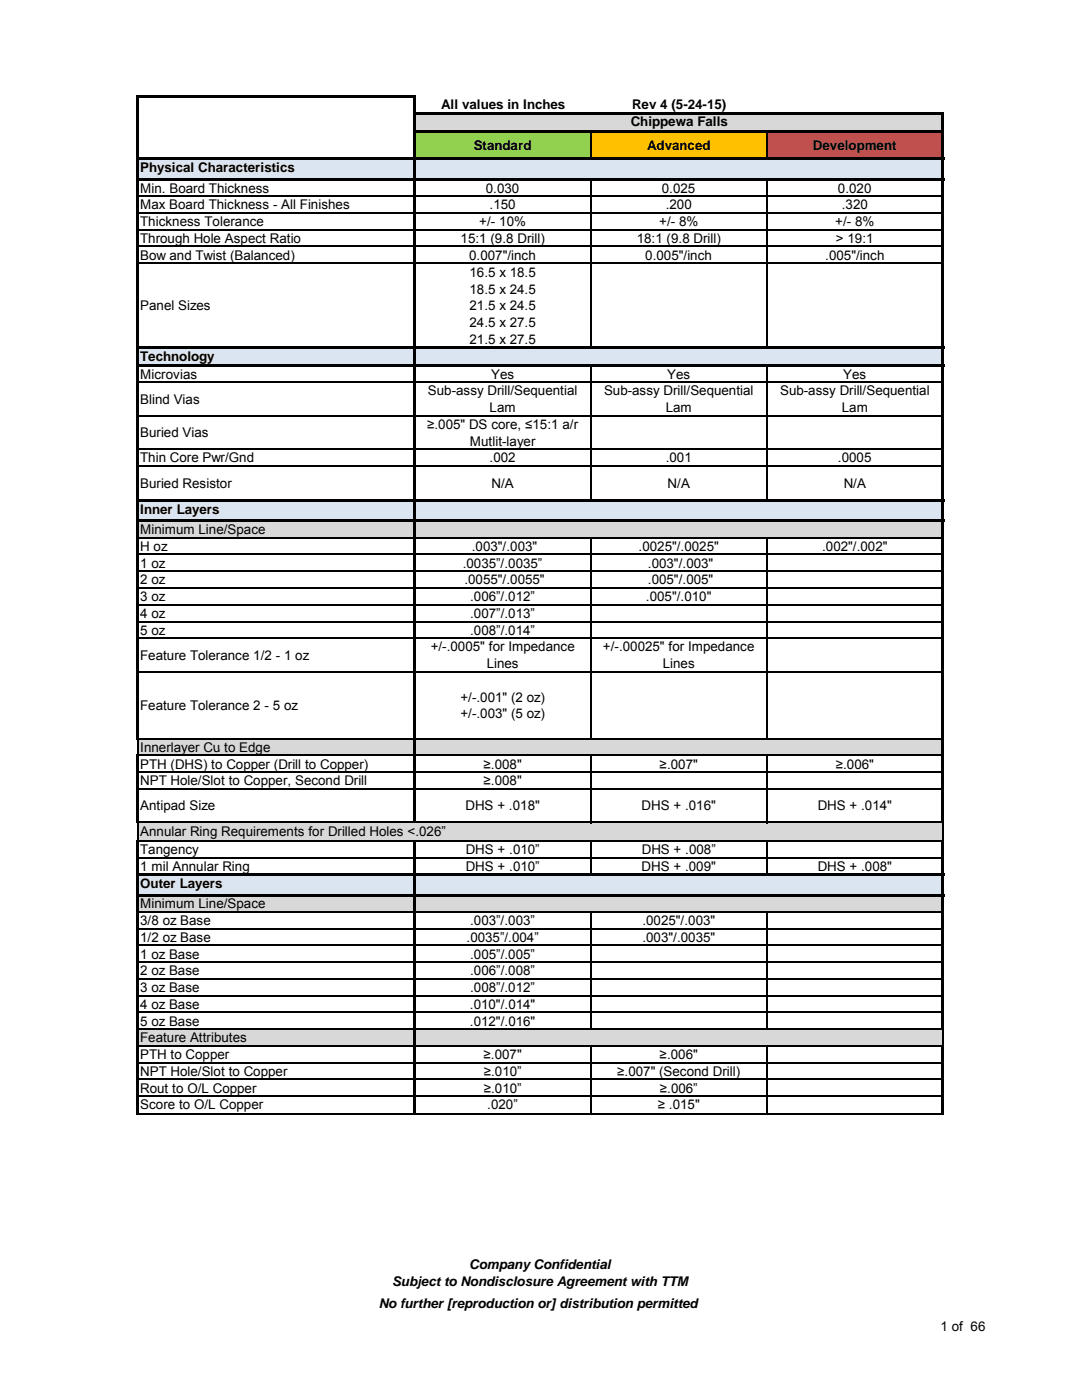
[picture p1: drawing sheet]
<svg xmlns="http://www.w3.org/2000/svg" width="216mm" height="279mm" viewBox="0 0 216 279" stroke-linecap="round" stroke-linejoin="round" font-family="sans-serif">
<defs><g id="words">
<g font-size="2.7">
<text x="88" y="21.7">All values in Inches</text>
<text x="126.1" y="21.7">Rev 4 (5-24-15)</text>
<text x="94.5" y="29.9">Standard</text>
<text x="125.9" y="25.2">Chippewa Falls</text>
<text x="129.1" y="29.9">Advanced</text>
<text x="162.2" y="29.9">Development</text>
<text x="28" y="34.4">Physical Characteristics</text>
<text x="28" y="38.4">Min. Board Thickness</text>
<text x="28" y="41.8">Max Board Thickness - All Finishes</text>
<text x="96.9" y="38.4">0.030</text>
<text x="97.7" y="41.8">.150</text>
<text x="132.1" y="38.4">0.025</text>
<text x="132.8" y="41.8">.200</text>
<text x="167.2" y="38.4">0.020</text>
<text x="168" y="41.8">.320</text>
<text x="28" y="45.1">Thickness Tolerance</text>
<text x="95.6" y="45.1">+/- 10%</text>
<text x="131.5" y="45.1">+/- 8%</text>
<text x="166.7" y="45.1">+/- 8%</text>
<text x="28" y="48.5">Through Hole Aspect Ratio</text>
<text x="28" y="51.8">Bow and Twist (Balanced)</text>
<text x="91.9" y="48.5">15:1 (9.8 Drill)</text>
<text x="93.6" y="51.8">0.007&quot;/inch</text>
<text x="127" y="48.5">18:1 (9.8 Drill)</text>
<text x="128.8" y="51.8">0.005&quot;/inch</text>
<text x="164.7" y="51.8">.005&quot;/inch</text>
<text x="166.8" y="48.5">&gt; 19:1</text>
<text x="93.7" y="55.2">16.5 x 18.5</text>
<text x="93.7" y="58.6">18.5 x 24.5</text>
<text x="28" y="61.9">Panel Sizes</text>
<text x="93.7" y="61.9">21.5 x 24.5</text>
<text x="93.7" y="65.3">24.5 x 27.5</text>
<text x="93.7" y="68.6">21.5 x 27.5</text>
<text x="28" y="72.1">Technology</text>
<text x="28" y="75.6">Microvias</text>
<text x="98" y="75.6">Yes</text>
<text x="133.1" y="75.6">Yes</text>
<text x="168.3" y="75.6">Yes</text>
<text x="28" y="80.6">Blind Vias</text>
<text x="85.4" y="78.9">Sub-assy Drill/Sequential</text>
<text x="97.7" y="82.3">Lam</text>
<text x="120.5" y="78.9">Sub-assy Drill/Sequential</text>
<text x="132.8" y="82.3">Lam</text>
<text x="155.7" y="78.9">Sub-assy Drill/Sequential</text>
<text x="168" y="82.3">Lam</text>
<text x="28" y="87.3">Buried Vias</text>
<text x="85.2" y="85.6">≥.005&quot; DS core, ≤15:1 a/r</text>
<text x="93.8" y="88.9">Mutlit-layer</text>
<text x="28" y="92.3">Thin Core Pwr/Gnd</text>
<text x="97.7" y="92.3">.002</text>
<text x="132.8" y="92.3">.001</text>
<text x="167.2" y="92.3">.0005</text>
<text x="28" y="97.4">Buried Resistor</text>
<text x="98.1" y="97.4">N/A</text>
<text x="133.2" y="97.4">N/A</text>
<text x="168.4" y="97.4">N/A</text>
<text x="28" y="102.5">Inner Layers</text>
<text x="28" y="106.6">Minimum Line/Space</text>
<text x="28" y="109.9">H oz</text>
<text x="28" y="113.3">1 oz</text>
<text x="92.3" y="113.3">.0035”/.0035”</text>
<text x="94.1" y="109.9">.003&quot;/.003&quot;</text>
<text x="127.4" y="109.9">.0025&quot;/.0025&quot;</text>
<text x="129.3" y="113.3">.003&quot;/.003&quot;</text>
<text x="164" y="109.9">.002&quot;/.002&quot;</text>
<text x="28" y="116.6">2 oz</text>
<text x="28" y="120">3 oz</text>
<text x="92.7" y="116.6">.0055&quot;/.0055&quot;</text>
<text x="93.8" y="120">.006”/.012”</text>
<text x="128.9" y="120">.005&quot;/.010&quot;</text>
<text x="129.3" y="116.6">.005&quot;/.005&quot;</text>
<text x="28" y="123.3">4 oz</text>
<text x="93.8" y="123.3">.007”/.013”</text>
<text x="28" y="126.7">5 oz</text>
<text x="28" y="131.7">Feature Tolerance 1/2 - 1 oz</text>
<text x="85.9" y="130">+/-.0005&quot; for Impedance</text>
<text x="93.8" y="126.7">.008”/.014”</text>
<text x="120.3" y="130">+/-.00025&quot; for Impedance</text>
<text x="97.1" y="133.4">Lines</text>
<text x="132.2" y="133.4">Lines</text>
<text x="28" y="141.7">Feature Tolerance 2 - 5 oz</text>
<text x="91.9" y="140">+/-.001&quot; (2 oz)</text>
<text x="91.9" y="143.4">+/-.003&quot; (5 oz)</text>
<text x="28" y="150.1">Innerlayer Cu to Edge</text>
<text x="28" y="153.4">PTH (DHS) to Copper (Drill to Copper)</text>
<text x="96.5" y="153.4">≥.008&quot;</text>
<text x="131.6" y="153.4">≥.007&quot;</text>
<text x="166.7" y="153.4">≥.006&quot;</text>
<text x="28" y="156.7">NPT Hole/Slot to Copper, Second Drill</text>
<text x="28" y="161.7">Antipad Size</text>
<text x="92.9" y="161.7">DHS + .018&quot;</text>
<text x="96.5" y="156.7">≥.008&quot;</text>
<text x="128" y="161.7">DHS + .016&quot;</text>
<text x="163.2" y="161.7">DHS + .014&quot;</text>
<text x="28" y="166.8">Annular Ring Requirements for Drilled Holes &lt;.026”</text>
<text x="28" y="170.5">Tangency</text>
<text x="28" y="173.8">1 mil Annular Ring</text>
<text x="92.9" y="170.5">DHS + .010”</text>
<text x="92.9" y="173.8">DHS + .010”</text>
<text x="128" y="173.8">DHS + .009&quot;</text>
<text x="128.1" y="170.5">DHS + .008”</text>
<text x="163.2" y="173.8">DHS + .008&quot;</text>
<text x="28" y="177.2">Outer Layers</text>
<text x="28" y="181.3">Minimum Line/Space</text>
<text x="28" y="184.6">3/8 oz Base</text>
<text x="93.8" y="184.6">.003”/.003”</text>
<text x="128.2" y="184.6">.0025&quot;/.003&quot;</text>
<text x="28" y="188">1/2 oz Base</text>
<text x="28" y="191.3">1 oz Base</text>
<text x="93.1" y="188">.0035”/.004”</text>
<text x="93.8" y="191.3">.005”/.005”</text>
<text x="128.2" y="188">.003&quot;/.0035&quot;</text>
<text x="28" y="194.6">2 oz Base</text>
<text x="28" y="198">3 oz Base</text>
<text x="93.8" y="194.6">.006”/.008”</text>
<text x="93.8" y="198">.008”/.012”</text>
<text x="28" y="201.3">4 oz Base</text>
<text x="93.8" y="201.3">.010&quot;/.014&quot;</text>
<text x="28" y="204.7">5 oz Base</text>
<text x="28" y="208">Feature Attributes</text>
<text x="93.8" y="204.7">.012&quot;/.016&quot;</text>
<text x="28" y="214.7">NPT Hole/Slot to Copper</text>
<text x="28" y="211.4">PTH to Copper</text>
<text x="96.5" y="211.4">≥.007&quot;</text>
<text x="96.5" y="214.7">≥.010”</text>
<text x="123.1" y="214.7">≥.007&quot; (Second Drill)</text>
<text x="131.6" y="211.4">≥.006&quot;</text>
<text x="28" y="221.4">Score to O/L Copper</text>
<text x="28" y="218.1">Rout to O/L Copper</text>
<text x="96.5" y="218.1">≥.010”</text>
<text x="97.2" y="221.4">.020”</text>
<text x="131.2" y="221.4">≥ .015&quot;</text>
<text x="131.7" y="218.1">≥.006”</text>
<text x="78.2" y="256.6">Subject to Nondisclosure Agreement with TTM</text>
<text x="93.6" y="253.2">Company Confidential</text>
<text x="75.6" y="261">No further [reproduction or] distribution permitted</text>
<text x="187.7" y="265.6">1 of 66</text>
</g>
</g></defs>
<path d="M82.7 22.7h105.5v3.5h-105.5z" fill="#d8d8d8"/>
<path d="M82.7 26.2h35.2v5.6h-35.2z" fill="#92d050"/>
<path d="M117.9 26.2h35.1v5.6h-35.1z" fill="#ffc000"/>
<path d="M153 26.2h35.2v5.6h-35.2z" fill="#c0504d"/>
<g fill="#dbe5f1">
<path d="M27.6 31.7h160.6v4.2h-160.6z"/>
<path d="M27.6 69.4h160.6v3.6h-160.6z"/>
<path d="M27.6 99.9h160.6v4.1h-160.6z"/>
</g>
<g fill="#d8d8d8">
<path d="M27.6 104h160.6v3.4h-160.6z"/>
<path d="M27.6 147.4h160.6v2.2h-160.6z"/>
</g>
<g fill="none" stroke="#000" stroke-width=".25">
<path d="M27.7 39.2h54.8M83 39.2h104.9M117.9 26.5v5M117.9 36.1v33.1M153 26.5v5M153 36.1v33.1M27.7 42.5h54.8M27.7 45.8h54.8M27.7 49.2h54.8M27.7 52.5h54.8M83 42.5h104.9M83 45.8h104.9"/>
<path d="M83 49.2h104.9M83 52.5h104.9M27.7 76.3h54.8M83 76.3h104.9M117.9 73.2v26.4M153 73.2v26.4M27.7 83h54.8M27.7 89.7h54.8M27.7 93h54.8M83 83h104.9M83 89.7h104.9M83 93h104.9"/>
<path d="M27.7 107.3h54.8M27.7 110.7h54.8M27.7 114h54.8M27.7 117.3h54.8M83 107.3h104.9M83 110.7h104.9M83 114h104.9M83 117.3h104.9M117.9 107.4v40.2M153 107.4v40.2M27.7 120.7h54.8M27.7 124h54.8"/>
<path d="M27.7 127.4h54.8M27.7 134.1h54.8M83 120.7h104.9M83 124h104.9M83 127.4h104.9M83 134.1h104.9M27.7 147.4h54.8M83 147.4h104.9"/>
</g>
<path d="M27.7 31.5h160.7v.5h-160.7zM27.7 35.6h160.7v.5h-160.7zM83 22.4h105.4v.5h-105.4zM83 26h105.4v.5h-105.4zM27.7 69.2h160.7v.5h-160.7zM27.7 72.7h160.7v.5h-160.7zM27.7 99.6h160.7v.5h-160.7zM27.7 103.7h160.7v.5h-160.7zM27.2 19h.5v128.6h-.5zM27.3 147.6h.3v2h-.3zM82.5 19.4h.5v130.2h-.5zM187.9 22.9h.5v126.7h-.5z" fill="#000"/>
<path d="M27.7 19.2h55.3" fill="none" stroke="#000" stroke-width=".42"/>
<g fill="#d8d8d8">
<path d="M27.6 149.6h160.6v1.2h-160.6z"/>
<path d="M27.6 164.1h160.6v3.8h-160.6z"/>
</g>
<path d="M27.6 174.5h160.6v4.2h-160.6z" fill="#dbe5f1"/>
<g fill="#d8d8d8">
<path d="M27.6 178.6h160.6v3.4h-160.6z"/>
<path d="M27.6 205.4h160.6v3.4h-160.6z"/>
</g>
<path d="M27.3 149.6h.3v1h-.3zM27.2 150.6h.5v13.7h-.5zM27.7 174.3h160.7v.5h-160.7zM27.7 178.4h160.7v.5h-160.7zM82.5 149.6h.5v14.7h-.5zM187.9 149.6h.5v14.7h-.5zM187.9 167.7h.5v37.8h-.5zM27.2 167.7h.5v54.7h-.5zM82.5 167.7h.5v54.7h-.5zM187.9 208.6h.5v13.8h-.5z" fill="#000"/>
<g fill="none" stroke="#000" stroke-width=".25">
<path d="M27.7 150.7h54.8M27.7 154.1h54.8M27.7 157.4h54.8M83 150.7h104.9M83 154.1h104.9M83 157.4h104.9M117.9 150.9v13.4M153 150.9v13.4M27.5 164.3v3.4M27.7 164.1h54.8M27.7 167.9h54.8M27.7 171.2h54.8"/>
<path d="M83 164.1h104.9M83 167.9h104.9M83 171.2h104.9M117.9 168v6.3M153 168v6.3M188.1 164.3v3.4M27.7 182h54.8M27.7 185.3h54.8M27.7 188.7h54.8M27.7 192h54.8M27.7 195.4h54.8M27.7 198.7h54.8"/>
<path d="M83 182h104.9M83 185.3h104.9M83 188.7h104.9M83 192h104.9M83 195.4h104.9M83 198.7h104.9M117.9 182.1v23.4M153 182.1v23.4M27.7 202.1h54.8M27.7 205.4h54.8M27.7 208.7h54.8M27.7 212.1h54.8"/>
<path d="M27.7 215.4h54.8M27.7 218.8h54.8M83 202.1h104.9M83 205.4h104.9M83 208.7h104.9M83 212.1h104.9M83 215.4h104.9M83 218.8h104.9M117.9 208.9v13.5M153 208.9v13.5M188.1 205.5v3.1M27.7 222.3h54.8"/>
<path d="M83 222.3h104.9"/>
</g>
<use href="#words"/>
</svg>
